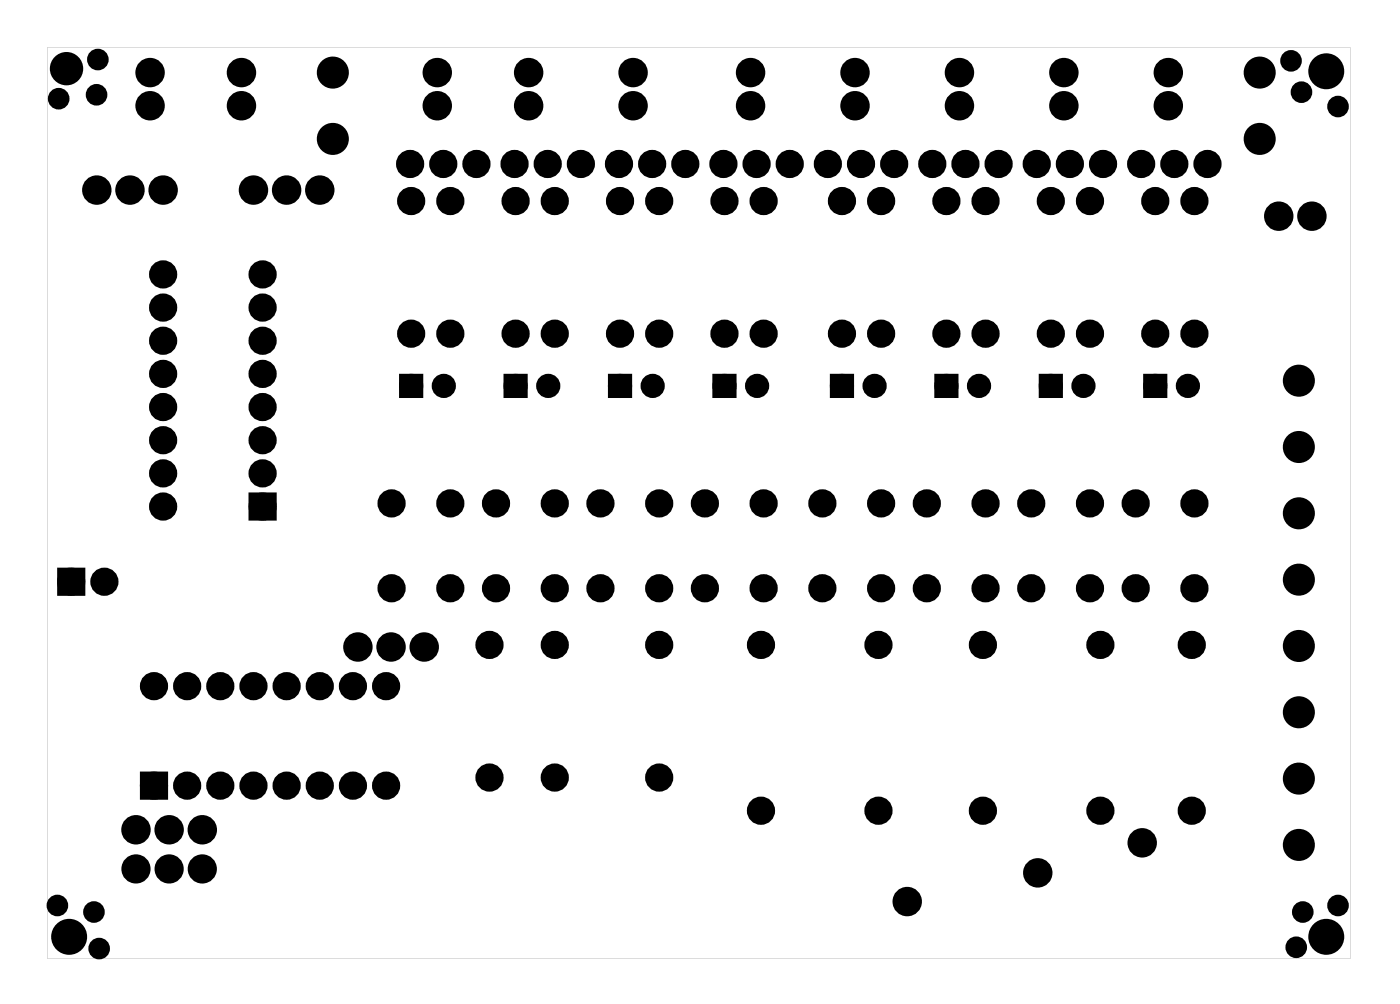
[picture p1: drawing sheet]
<svg xmlns="http://www.w3.org/2000/svg" width="107mm" height="77mm" viewBox="0 0 107 77" stroke-linecap="round" stroke-linejoin="round" font-family="sans-serif">
<g fill="#000">
<path d="M19.4 38.1h1.4v1.4h-1.4zM30.9 29h1.2v1.2h-1.2zM38.9 29h1.2v1.2h-1.2zM46.9 29h1.2v1.2h-1.2zM54.9 29h1.2v1.2h-1.2zM63.9 29h1.2v1.2h-1.2zM71.9 29h1.2v1.2h-1.2zM79.9 29h1.2v1.2h-1.2zM87.9 29h1.2v1.2h-1.2zM4.8 43.9h1.4v1.4h-1.4zM11.1 59.5h1.4v1.4h-1.4z"/>
<path d="M3.6 3.6h99.8v69.8h-99.8zM3.6 3.6v69.8h99.8v-69.8z"/>
</g>
<g fill="#000">
<circle cx="4.5" cy="7.6" r=".6"/>
<circle cx="5.1" cy="5.3" r="1.15"/>
<circle cx="7.4" cy="7.3" r=".6"/>
<circle cx="7.4" cy="14.6" r=".75"/>
<circle cx="7.5" cy="4.6" r=".6"/>
<circle cx="10" cy="14.6" r=".75"/>
<circle cx="11.5" cy="8.1" r=".75"/>
<circle cx="11.5" cy="5.6" r=".75"/>
<circle cx="12.5" cy="14.6" r=".75"/>
<circle cx="18.5" cy="8.1" r=".75"/>
<circle cx="18.5" cy="5.6" r=".75"/>
<circle cx="19.4" cy="14.6" r=".75"/>
<circle cx="22" cy="14.6" r=".75"/>
<circle cx="24.5" cy="14.6" r=".75"/>
<circle cx="25.5" cy="10.6" r=".8"/>
<circle cx="25.5" cy="5.6" r=".8"/>
<circle cx="31.4" cy="12.6" r=".7"/>
<circle cx="31.5" cy="15.4" r=".7"/>
<circle cx="33.5" cy="8.1" r=".75"/>
<circle cx="33.5" cy="5.6" r=".75"/>
<circle cx="34" cy="12.6" r=".7"/>
<circle cx="34.5" cy="15.4" r=".7"/>
<circle cx="36.5" cy="12.6" r=".7"/>
<circle cx="39.4" cy="12.6" r=".7"/>
<circle cx="39.5" cy="15.4" r=".7"/>
<circle cx="40.5" cy="8.1" r=".75"/>
<circle cx="40.5" cy="5.6" r=".75"/>
<circle cx="42" cy="12.6" r=".7"/>
<circle cx="42.5" cy="15.4" r=".7"/>
<circle cx="44.5" cy="12.6" r=".7"/>
<circle cx="47.4" cy="12.6" r=".7"/>
<circle cx="47.5" cy="15.4" r=".7"/>
<circle cx="48.5" cy="8.1" r=".75"/>
<circle cx="48.5" cy="5.6" r=".75"/>
<circle cx="50" cy="12.6" r=".7"/>
<circle cx="50.5" cy="15.4" r=".7"/>
<circle cx="52.5" cy="12.6" r=".7"/>
<circle cx="55.4" cy="12.6" r=".7"/>
<circle cx="55.5" cy="15.4" r=".7"/>
<circle cx="57.5" cy="8.1" r=".75"/>
<circle cx="57.5" cy="5.6" r=".75"/>
<circle cx="58" cy="12.6" r=".7"/>
<circle cx="58.5" cy="15.4" r=".7"/>
<circle cx="60.5" cy="12.6" r=".7"/>
<circle cx="63.4" cy="12.6" r=".7"/>
<circle cx="64.5" cy="15.4" r=".7"/>
<circle cx="65.5" cy="8.1" r=".75"/>
<circle cx="65.5" cy="5.6" r=".75"/>
<circle cx="66" cy="12.6" r=".7"/>
<circle cx="67.5" cy="15.4" r=".7"/>
<circle cx="68.5" cy="12.6" r=".7"/>
<circle cx="71.4" cy="12.6" r=".7"/>
<circle cx="72.5" cy="15.4" r=".7"/>
<circle cx="73.5" cy="8.1" r=".75"/>
<circle cx="73.5" cy="5.6" r=".75"/>
<circle cx="74" cy="12.6" r=".7"/>
<circle cx="75.5" cy="15.4" r=".7"/>
<circle cx="76.5" cy="12.6" r=".7"/>
<circle cx="79.4" cy="12.6" r=".7"/>
<circle cx="80.5" cy="15.4" r=".7"/>
<circle cx="81.5" cy="8.1" r=".75"/>
<circle cx="81.5" cy="5.6" r=".75"/>
<circle cx="82" cy="12.6" r=".7"/>
<circle cx="83.5" cy="15.4" r=".7"/>
<circle cx="84.5" cy="12.6" r=".7"/>
<circle cx="87.4" cy="12.6" r=".7"/>
<circle cx="88.5" cy="15.4" r=".7"/>
<circle cx="89.5" cy="8.1" r=".75"/>
<circle cx="89.5" cy="5.6" r=".75"/>
<circle cx="90" cy="12.6" r=".7"/>
<circle cx="91.5" cy="15.4" r=".7"/>
<circle cx="92.5" cy="12.6" r=".7"/>
<circle cx="96.5" cy="10.6" r=".8"/>
<circle cx="96.5" cy="5.6" r=".8"/>
<circle cx="98" cy="16.6" r=".75"/>
<circle cx="98.9" cy="4.7" r=".6"/>
<circle cx="99.7" cy="7.1" r=".6"/>
<circle cx="100.5" cy="16.6" r=".75"/>
<circle cx="101.6" cy="5.5" r="1.25"/>
<circle cx="102.5" cy="8.2" r=".6"/>
<circle cx="12.5" cy="33.7" r=".7"/>
<circle cx="12.5" cy="26.1" r=".7"/>
<circle cx="12.5" cy="31.2" r=".7"/>
<circle cx="12.5" cy="38.8" r=".7"/>
<circle cx="12.5" cy="28.6" r=".7"/>
<circle cx="12.5" cy="36.3" r=".7"/>
<circle cx="12.5" cy="21" r=".7"/>
<circle cx="12.5" cy="23.6" r=".7"/>
<circle cx="20.1" cy="31.2" r=".7"/>
<circle cx="20.1" cy="36.3" r=".7"/>
<circle cx="20.1" cy="33.7" r=".7"/>
<circle cx="20.1" cy="26.1" r=".7"/>
<circle cx="20.1" cy="38.8" r=".7"/>
<circle cx="20.1" cy="28.6" r=".7"/>
<circle cx="20.1" cy="21" r=".7"/>
<circle cx="20.1" cy="23.6" r=".7"/>
<circle cx="30" cy="38.6" r=".7"/>
<circle cx="31.5" cy="25.6" r=".7"/>
<circle cx="31.5" cy="29.6" r=".6"/>
<circle cx="34" cy="29.6" r=".6"/>
<circle cx="34.5" cy="25.6" r=".7"/>
<circle cx="34.5" cy="38.6" r=".7"/>
<circle cx="38" cy="38.6" r=".7"/>
<circle cx="39.5" cy="25.6" r=".7"/>
<circle cx="39.5" cy="29.6" r=".6"/>
<circle cx="42" cy="29.6" r=".6"/>
<circle cx="42.5" cy="25.6" r=".7"/>
<circle cx="42.5" cy="38.6" r=".7"/>
<circle cx="46" cy="38.6" r=".7"/>
<circle cx="47.5" cy="25.6" r=".7"/>
<circle cx="47.5" cy="29.6" r=".6"/>
<circle cx="50" cy="29.6" r=".6"/>
<circle cx="50.5" cy="38.6" r=".7"/>
<circle cx="50.5" cy="25.6" r=".7"/>
<circle cx="54" cy="38.6" r=".7"/>
<circle cx="55.5" cy="29.6" r=".6"/>
<circle cx="55.5" cy="25.6" r=".7"/>
<circle cx="58" cy="29.6" r=".6"/>
<circle cx="58.5" cy="25.6" r=".7"/>
<circle cx="58.5" cy="38.6" r=".7"/>
<circle cx="63" cy="38.6" r=".7"/>
<circle cx="64.5" cy="25.6" r=".7"/>
<circle cx="64.5" cy="29.6" r=".6"/>
<circle cx="67" cy="29.6" r=".6"/>
<circle cx="67.5" cy="38.6" r=".7"/>
<circle cx="67.5" cy="25.6" r=".7"/>
<circle cx="71" cy="38.6" r=".7"/>
<circle cx="72.5" cy="29.6" r=".6"/>
<circle cx="72.5" cy="25.6" r=".7"/>
<circle cx="75" cy="29.6" r=".6"/>
<circle cx="75.5" cy="25.6" r=".7"/>
<circle cx="75.5" cy="38.6" r=".7"/>
<circle cx="79" cy="38.6" r=".7"/>
<circle cx="80.5" cy="25.6" r=".7"/>
<circle cx="80.5" cy="29.6" r=".6"/>
<circle cx="83" cy="29.6" r=".6"/>
<circle cx="83.5" cy="25.6" r=".7"/>
<circle cx="83.5" cy="38.6" r=".7"/>
<circle cx="87" cy="38.6" r=".7"/>
<circle cx="88.5" cy="25.6" r=".7"/>
<circle cx="88.5" cy="29.6" r=".6"/>
<circle cx="91" cy="29.6" r=".6"/>
<circle cx="91.5" cy="25.6" r=".7"/>
<circle cx="91.5" cy="38.6" r=".7"/>
<circle cx="99.5" cy="34.2" r=".8"/>
<circle cx="99.5" cy="29.2" r=".8"/>
<circle cx="99.5" cy="39.3" r=".8"/>
<circle cx="5.5" cy="44.6" r=".7"/>
<circle cx="8" cy="44.6" r=".7"/>
<circle cx="11.8" cy="52.6" r=".7"/>
<circle cx="14.3" cy="52.6" r=".7"/>
<circle cx="16.9" cy="52.6" r=".7"/>
<circle cx="19.4" cy="52.6" r=".7"/>
<circle cx="22" cy="52.6" r=".7"/>
<circle cx="24.5" cy="52.6" r=".7"/>
<circle cx="27" cy="52.6" r=".7"/>
<circle cx="27.4" cy="49.6" r=".75"/>
<circle cx="29.6" cy="52.6" r=".7"/>
<circle cx="30" cy="49.6" r=".75"/>
<circle cx="30" cy="45.1" r=".7"/>
<circle cx="32.5" cy="49.6" r=".75"/>
<circle cx="34.5" cy="45.1" r=".7"/>
<circle cx="37.5" cy="59.6" r=".7"/>
<circle cx="37.5" cy="49.4" r=".7"/>
<circle cx="38" cy="45.1" r=".7"/>
<circle cx="42.5" cy="59.6" r=".7"/>
<circle cx="42.5" cy="49.4" r=".7"/>
<circle cx="42.5" cy="45.1" r=".7"/>
<circle cx="46" cy="45.1" r=".7"/>
<circle cx="50.5" cy="45.1" r=".7"/>
<circle cx="50.5" cy="59.6" r=".7"/>
<circle cx="50.5" cy="49.4" r=".7"/>
<circle cx="54" cy="45.1" r=".7"/>
<circle cx="58.3" cy="49.4" r=".7"/>
<circle cx="58.5" cy="45.1" r=".7"/>
<circle cx="63" cy="45.1" r=".7"/>
<circle cx="67.3" cy="49.4" r=".7"/>
<circle cx="67.5" cy="45.1" r=".7"/>
<circle cx="71" cy="45.1" r=".7"/>
<circle cx="75.3" cy="49.4" r=".7"/>
<circle cx="75.5" cy="45.1" r=".7"/>
<circle cx="79" cy="45.1" r=".7"/>
<circle cx="83.5" cy="45.1" r=".7"/>
<circle cx="84.3" cy="49.4" r=".7"/>
<circle cx="87" cy="45.1" r=".7"/>
<circle cx="91.3" cy="49.4" r=".7"/>
<circle cx="91.5" cy="45.1" r=".7"/>
<circle cx="99.5" cy="44.4" r=".8"/>
<circle cx="99.5" cy="49.5" r=".8"/>
<circle cx="99.5" cy="59.6" r=".8"/>
<circle cx="99.5" cy="54.6" r=".8"/>
<circle cx="4.4" cy="69.4" r=".6"/>
<circle cx="5.3" cy="71.8" r="1.25"/>
<circle cx="7.2" cy="69.9" r=".6"/>
<circle cx="7.6" cy="72.7" r=".6"/>
<circle cx="10.4" cy="66.6" r=".74"/>
<circle cx="10.4" cy="63.6" r=".75"/>
<circle cx="11.8" cy="60.2" r=".7"/>
<circle cx="13" cy="66.6" r=".74"/>
<circle cx="13" cy="63.6" r=".75"/>
<circle cx="14.3" cy="60.2" r=".7"/>
<circle cx="15.5" cy="66.6" r=".74"/>
<circle cx="15.5" cy="63.6" r=".75"/>
<circle cx="16.9" cy="60.2" r=".7"/>
<circle cx="19.4" cy="60.2" r=".7"/>
<circle cx="22" cy="60.2" r=".7"/>
<circle cx="24.5" cy="60.2" r=".7"/>
<circle cx="27" cy="60.2" r=".7"/>
<circle cx="29.6" cy="60.2" r=".7"/>
<circle cx="58.3" cy="62.1" r=".7"/>
<circle cx="67.3" cy="62.1" r=".7"/>
<circle cx="69.5" cy="69.1" r=".75"/>
<circle cx="75.3" cy="62.1" r=".7"/>
<circle cx="79.5" cy="66.9" r=".75"/>
<circle cx="84.3" cy="62.1" r=".7"/>
<circle cx="87.5" cy="64.6" r=".75"/>
<circle cx="91.3" cy="62.1" r=".7"/>
<circle cx="99.3" cy="72.6" r=".6"/>
<circle cx="99.5" cy="64.7" r=".8"/>
<circle cx="99.8" cy="69.9" r=".6"/>
<circle cx="101.6" cy="71.8" r="1.25"/>
<circle cx="102.5" cy="69.4" r=".6"/>
</g>
<g fill="none" stroke="#000" stroke-width=".76" stroke-linecap="butt">
<path d="M19.4 38.1h1.4v1.4h-1.4zM4.8 43.9h1.4v1.4h-1.4zM11.1 59.5h1.4v1.4h-1.4z"/>
<circle cx="31.4" cy="12.6" r=".7"/>
<circle cx="31.5" cy="15.4" r=".7"/>
<circle cx="34" cy="12.6" r=".7"/>
<circle cx="34.5" cy="15.4" r=".7"/>
<circle cx="36.5" cy="12.6" r=".7"/>
<circle cx="39.4" cy="12.6" r=".7"/>
<circle cx="39.5" cy="15.4" r=".7"/>
<circle cx="42" cy="12.6" r=".7"/>
<circle cx="42.5" cy="15.4" r=".7"/>
<circle cx="44.5" cy="12.6" r=".7"/>
<circle cx="47.4" cy="12.6" r=".7"/>
<circle cx="47.5" cy="15.4" r=".7"/>
<circle cx="50" cy="12.6" r=".7"/>
<circle cx="50.5" cy="15.4" r=".7"/>
<circle cx="52.5" cy="12.6" r=".7"/>
<circle cx="55.4" cy="12.6" r=".7"/>
<circle cx="55.5" cy="15.4" r=".7"/>
<circle cx="58" cy="12.6" r=".7"/>
<circle cx="58.5" cy="15.4" r=".7"/>
<circle cx="60.5" cy="12.6" r=".7"/>
<circle cx="63.4" cy="12.6" r=".7"/>
<circle cx="64.5" cy="15.4" r=".7"/>
<circle cx="66" cy="12.6" r=".7"/>
<circle cx="67.5" cy="15.4" r=".7"/>
<circle cx="68.5" cy="12.6" r=".7"/>
<circle cx="71.4" cy="12.6" r=".7"/>
<circle cx="72.5" cy="15.4" r=".7"/>
<circle cx="74" cy="12.6" r=".7"/>
<circle cx="75.5" cy="15.4" r=".7"/>
<circle cx="76.5" cy="12.6" r=".7"/>
<circle cx="79.4" cy="12.6" r=".7"/>
<circle cx="80.5" cy="15.4" r=".7"/>
<circle cx="82" cy="12.6" r=".7"/>
<circle cx="83.5" cy="15.4" r=".7"/>
<circle cx="84.5" cy="12.6" r=".7"/>
<circle cx="87.4" cy="12.6" r=".7"/>
<circle cx="88.5" cy="15.4" r=".7"/>
<circle cx="90" cy="12.6" r=".7"/>
<circle cx="91.5" cy="15.4" r=".7"/>
<circle cx="92.5" cy="12.6" r=".7"/>
<circle cx="12.5" cy="38.8" r=".7"/>
<circle cx="12.5" cy="26.1" r=".7"/>
<circle cx="12.5" cy="33.7" r=".7"/>
<circle cx="12.5" cy="21" r=".7"/>
<circle cx="12.5" cy="28.6" r=".7"/>
<circle cx="12.5" cy="23.6" r=".7"/>
<circle cx="12.5" cy="36.3" r=".7"/>
<circle cx="12.5" cy="31.2" r=".7"/>
<circle cx="20.1" cy="38.8" r=".7"/>
<circle cx="20.1" cy="31.2" r=".7"/>
<circle cx="20.1" cy="28.6" r=".7"/>
<circle cx="20.1" cy="23.6" r=".7"/>
<circle cx="20.1" cy="36.3" r=".7"/>
<circle cx="20.1" cy="26.1" r=".7"/>
<circle cx="20.1" cy="33.7" r=".7"/>
<circle cx="20.1" cy="21" r=".7"/>
<circle cx="30" cy="38.6" r=".7"/>
<circle cx="31.5" cy="25.6" r=".7"/>
<circle cx="34.5" cy="25.6" r=".7"/>
<circle cx="34.5" cy="38.6" r=".7"/>
<circle cx="38" cy="38.6" r=".7"/>
<circle cx="39.5" cy="25.6" r=".7"/>
<circle cx="42.5" cy="25.6" r=".7"/>
<circle cx="42.5" cy="38.6" r=".7"/>
<circle cx="46" cy="38.6" r=".7"/>
<circle cx="47.5" cy="25.6" r=".7"/>
<circle cx="50.5" cy="38.6" r=".7"/>
<circle cx="50.5" cy="25.6" r=".7"/>
<circle cx="54" cy="38.6" r=".7"/>
<circle cx="55.5" cy="25.6" r=".7"/>
<circle cx="58.5" cy="25.6" r=".7"/>
<circle cx="58.5" cy="38.6" r=".7"/>
<circle cx="63" cy="38.6" r=".7"/>
<circle cx="64.5" cy="25.6" r=".7"/>
<circle cx="67.5" cy="38.6" r=".7"/>
<circle cx="67.5" cy="25.6" r=".7"/>
<circle cx="71" cy="38.6" r=".7"/>
<circle cx="72.5" cy="25.6" r=".7"/>
<circle cx="75.5" cy="25.6" r=".7"/>
<circle cx="75.5" cy="38.6" r=".7"/>
<circle cx="79" cy="38.6" r=".7"/>
<circle cx="80.5" cy="25.6" r=".7"/>
<circle cx="83.5" cy="25.6" r=".7"/>
<circle cx="83.5" cy="38.6" r=".7"/>
<circle cx="87" cy="38.6" r=".7"/>
<circle cx="88.5" cy="25.6" r=".7"/>
<circle cx="91.5" cy="25.6" r=".7"/>
<circle cx="91.5" cy="38.6" r=".7"/>
<circle cx="5.5" cy="44.6" r=".7"/>
<circle cx="8" cy="44.6" r=".7"/>
<circle cx="11.8" cy="52.6" r=".7"/>
<circle cx="14.3" cy="52.6" r=".7"/>
<circle cx="16.9" cy="52.6" r=".7"/>
<circle cx="19.4" cy="52.6" r=".7"/>
<circle cx="22" cy="52.6" r=".7"/>
<circle cx="24.5" cy="52.6" r=".7"/>
<circle cx="27" cy="52.6" r=".7"/>
<circle cx="29.6" cy="52.6" r=".7"/>
<circle cx="30" cy="45.1" r=".7"/>
<circle cx="34.5" cy="45.1" r=".7"/>
<circle cx="37.5" cy="49.4" r=".7"/>
<circle cx="37.5" cy="59.6" r=".7"/>
<circle cx="38" cy="45.1" r=".7"/>
<circle cx="42.5" cy="49.4" r=".7"/>
<circle cx="42.5" cy="59.6" r=".7"/>
<circle cx="42.5" cy="45.1" r=".7"/>
<circle cx="46" cy="45.1" r=".7"/>
<circle cx="50.5" cy="45.1" r=".7"/>
<circle cx="50.5" cy="49.4" r=".7"/>
<circle cx="50.5" cy="59.6" r=".7"/>
<circle cx="54" cy="45.1" r=".7"/>
<circle cx="58.3" cy="49.4" r=".7"/>
<circle cx="58.5" cy="45.1" r=".7"/>
<circle cx="63" cy="45.1" r=".7"/>
<circle cx="67.3" cy="49.4" r=".7"/>
<circle cx="67.5" cy="45.1" r=".7"/>
<circle cx="71" cy="45.1" r=".7"/>
<circle cx="75.3" cy="49.4" r=".7"/>
<circle cx="75.5" cy="45.1" r=".7"/>
<circle cx="79" cy="45.1" r=".7"/>
<circle cx="83.5" cy="45.1" r=".7"/>
<circle cx="84.3" cy="49.4" r=".7"/>
<circle cx="87" cy="45.1" r=".7"/>
<circle cx="91.3" cy="49.4" r=".7"/>
<circle cx="91.5" cy="45.1" r=".7"/>
<circle cx="10.4" cy="66.6" r=".74"/>
<circle cx="11.8" cy="60.2" r=".7"/>
<circle cx="13" cy="66.6" r=".74"/>
<circle cx="14.3" cy="60.2" r=".7"/>
<circle cx="15.5" cy="66.6" r=".74"/>
<circle cx="16.9" cy="60.2" r=".7"/>
<circle cx="19.4" cy="60.2" r=".7"/>
<circle cx="22" cy="60.2" r=".7"/>
<circle cx="24.5" cy="60.2" r=".7"/>
<circle cx="27" cy="60.2" r=".7"/>
<circle cx="29.6" cy="60.2" r=".7"/>
<circle cx="58.3" cy="62.1" r=".7"/>
<circle cx="67.3" cy="62.1" r=".7"/>
<circle cx="75.3" cy="62.1" r=".7"/>
<circle cx="84.3" cy="62.1" r=".7"/>
<circle cx="91.3" cy="62.1" r=".7"/>
</g>
<g fill="none" stroke="#000" stroke-width=".25">
<circle cx="5.1" cy="5.3" r="1.15"/>
<circle cx="101.6" cy="5.5" r="1.25"/>
<circle cx="5.3" cy="71.8" r="1.25"/>
<circle cx="101.6" cy="71.8" r="1.25"/>
</g>
<g fill="none" stroke="#000" stroke-width=".45">
<circle cx="4.5" cy="7.6" r=".6"/>
<circle cx="7.4" cy="7.3" r=".6"/>
<circle cx="7.5" cy="4.6" r=".6"/>
<circle cx="98.9" cy="4.7" r=".6"/>
<circle cx="99.7" cy="7.1" r=".6"/>
<circle cx="102.5" cy="8.2" r=".6"/>
<circle cx="4.4" cy="69.4" r=".6"/>
<circle cx="7.2" cy="69.9" r=".6"/>
<circle cx="7.6" cy="72.7" r=".6"/>
<circle cx="99.3" cy="72.6" r=".6"/>
<circle cx="99.8" cy="69.9" r=".6"/>
<circle cx="102.5" cy="69.4" r=".6"/>
</g>
<g fill="none" stroke="#000" stroke-width=".85" stroke-linecap="butt">
<circle cx="25.5" cy="5.6" r=".8"/>
<circle cx="25.5" cy="10.6" r=".8"/>
<circle cx="96.5" cy="5.6" r=".8"/>
<circle cx="96.5" cy="10.6" r=".8"/>
<circle cx="99.5" cy="29.2" r=".8"/>
<circle cx="99.5" cy="39.3" r=".8"/>
<circle cx="99.5" cy="34.2" r=".8"/>
<circle cx="99.5" cy="44.4" r=".8"/>
<circle cx="99.5" cy="49.5" r=".8"/>
<circle cx="99.5" cy="59.6" r=".8"/>
<circle cx="99.5" cy="54.6" r=".8"/>
<circle cx="99.5" cy="64.7" r=".8"/>
</g>
<g fill="none" stroke="#000" stroke-width=".65" stroke-linecap="butt">
<path d="M30.9 29h1.2v1.2h-1.2zM38.9 29h1.2v1.2h-1.2zM46.9 29h1.2v1.2h-1.2zM54.9 29h1.2v1.2h-1.2zM63.9 29h1.2v1.2h-1.2zM71.9 29h1.2v1.2h-1.2zM79.9 29h1.2v1.2h-1.2zM87.9 29h1.2v1.2h-1.2z"/>
<circle cx="31.5" cy="29.6" r=".6"/>
<circle cx="34" cy="29.6" r=".6"/>
<circle cx="39.5" cy="29.6" r=".6"/>
<circle cx="42" cy="29.6" r=".6"/>
<circle cx="47.5" cy="29.6" r=".6"/>
<circle cx="50" cy="29.6" r=".6"/>
<circle cx="55.5" cy="29.6" r=".6"/>
<circle cx="58" cy="29.6" r=".6"/>
<circle cx="64.5" cy="29.6" r=".6"/>
<circle cx="67" cy="29.6" r=".6"/>
<circle cx="72.5" cy="29.6" r=".6"/>
<circle cx="75" cy="29.6" r=".6"/>
<circle cx="80.5" cy="29.6" r=".6"/>
<circle cx="83" cy="29.6" r=".6"/>
<circle cx="88.5" cy="29.6" r=".6"/>
<circle cx="91" cy="29.6" r=".6"/>
</g>
<g fill="none" stroke="#000" stroke-width=".75" stroke-linecap="butt">
<circle cx="7.4" cy="14.6" r=".75"/>
<circle cx="10" cy="14.6" r=".75"/>
<circle cx="11.5" cy="8.1" r=".75"/>
<circle cx="11.5" cy="5.6" r=".75"/>
<circle cx="12.5" cy="14.6" r=".75"/>
<circle cx="18.5" cy="8.1" r=".75"/>
<circle cx="18.5" cy="5.6" r=".75"/>
<circle cx="19.4" cy="14.6" r=".75"/>
<circle cx="22" cy="14.6" r=".75"/>
<circle cx="24.5" cy="14.6" r=".75"/>
<circle cx="33.5" cy="8.1" r=".75"/>
<circle cx="33.5" cy="5.6" r=".75"/>
<circle cx="40.5" cy="8.1" r=".75"/>
<circle cx="40.5" cy="5.6" r=".75"/>
<circle cx="48.5" cy="8.1" r=".75"/>
<circle cx="48.5" cy="5.6" r=".75"/>
<circle cx="57.5" cy="8.1" r=".75"/>
<circle cx="57.5" cy="5.6" r=".75"/>
<circle cx="65.5" cy="8.1" r=".75"/>
<circle cx="65.5" cy="5.6" r=".75"/>
<circle cx="73.5" cy="8.1" r=".75"/>
<circle cx="73.5" cy="5.6" r=".75"/>
<circle cx="81.5" cy="8.1" r=".75"/>
<circle cx="81.5" cy="5.6" r=".75"/>
<circle cx="89.5" cy="8.1" r=".75"/>
<circle cx="89.5" cy="5.6" r=".75"/>
<circle cx="98" cy="16.6" r=".75"/>
<circle cx="100.5" cy="16.6" r=".75"/>
<circle cx="27.4" cy="49.6" r=".75"/>
<circle cx="30" cy="49.6" r=".75"/>
<circle cx="32.5" cy="49.6" r=".75"/>
<circle cx="10.4" cy="63.6" r=".75"/>
<circle cx="13" cy="63.6" r=".75"/>
<circle cx="15.5" cy="63.6" r=".75"/>
<circle cx="69.5" cy="69.1" r=".75"/>
<circle cx="79.5" cy="66.9" r=".75"/>
<circle cx="87.5" cy="64.6" r=".75"/>
</g>
</svg>
